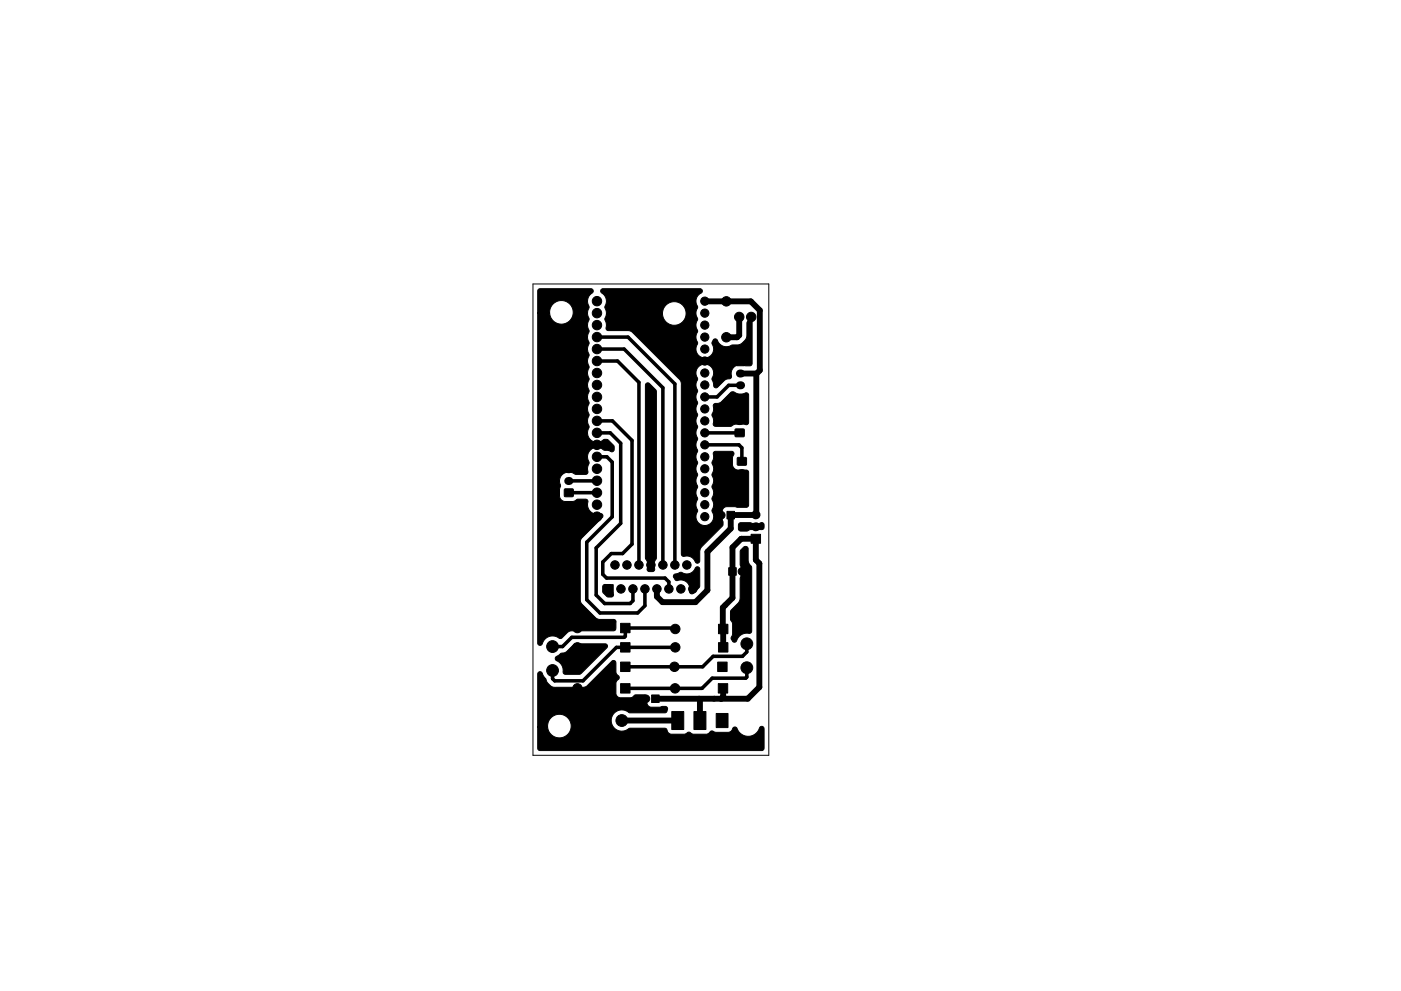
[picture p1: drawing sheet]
<svg xmlns="http://www.w3.org/2000/svg" width="297mm" height="210mm" viewBox="0 0 297 210" stroke-linecap="round" stroke-linejoin="round" font-family="sans-serif">
<path d="M113 60.2h50v100h-50z" fill="none" stroke="#000" stroke-width=".21"/>
<g fill="#000" stroke="#000" stroke-width=".21">
<path d="M114.2 61.4l.3-.2h10.8a.56 .56 0 0 1 .5 .6 .56 .56 0 0 1-.5 .6 2.2 2.2 0 0 0-.4 2.8 2.49 2.49 0 0 0 0 2.5 2.48 2.48 0 0 0 0 2.6 2.48 2.48 0 0 0 0 2.5l-.1 .2a2.45 2.45 0 0 0 .1 2.4l-.1 .2a2.45 2.45 0 0 0 .1 2.3 2.52 2.52 0 0 0 0 2.5 2.48 2.48 0 0 0 0 2.6 2.48 2.48 0 0 0 0 2.5 2.48 2.48 0 0 0 0 2.6l-.1 .2a2.45 2.45 0 0 0 .1 2.3 2.09 2.09 0 0 0 .4 2.8 2.09 2.09 0 0 0 2.8-.2l.8 .1 1.2 1.2 .1 .9a.68 .68 0 0 1-1.1 .2l-.9-.1a2.5 2.5 0 0 0-2.4-.4 2.13 2.13 0 0 0-.9 3.1l-.3 .9v.9a.5 .5 0 0 1-.4 .7h-2.1l-.9-.5h-.9a1.86 1.86 0 0 0-1.5 2.7l-.2 2.3a1.24 1.24 0 0 0 1.2 1.2h1.7l.9-.5h1.8a.72 .72 0 0 1 .4 1.1 2.11 2.11 0 0 0 2.9 2 .5 .5 0 0 1 .2 .8l-4.3 4.3-.3 .6-.1 12.8 .4 .6 3.2 3.2 3.8 .2 .2 .4v1.6l-.5 .3-9.1 .1-.6 .2-1.2 1.2a.63 .63 0 0 1-.9-.1h-.1a2.36 2.36 0 0 0-3.4 1.6 .5 .5 0 0 1-.5 .1 .5 .5 0 0 1-.3-.5v-70h2.5l.1 .4a2.51 2.51 0 0 0 4 1.4 2.51 2.51 0 0 0-.6-4.2 2.51 2.51 0 0 0-3.5 2.4h-2.5v-4.7zM127.4 61.4l.4-.2 20.8 .1a.53 .53 0 0 1 .3 .5 .53 .53 0 0 1-.5 .5 2.05 2.05 0 0 0-.5 2.9 2.37 2.37 0 0 0 0 2.5 2.38 2.38 0 0 0 0 2.5 2.38 2.38 0 0 0 0 2.6 1.91 1.91 0 0 0 1.2 3.1 1.91 1.91 0 0 0 2-2.6 .82 .82 0 0 1 0-.9 .82 .82 0 0 1 .8-.4l.2 .2a2 2 0 0 0 1.2 1.2l.9 .2 1-.4h1.3l.9-.5 .6-.6 .3-.7 .1-2.8a.57 .57 0 0 1 .4-.7 .57 .57 0 0 1 .7 .5l-.1 8.9-.4 .3-2.2-.2a1.98 1.98 0 0 0-1.7 2.6l-.3 .3-1.2 .4-1.4 1.4a.6 .6 0 0 1-.8 0 .6 .6 0 0 1-.1-.7 1.73 1.73 0 0 1 0-1.9 1.91 1.91 0 0 0-2.4-2.2 1.91 1.91 0 0 0-1 3.1 2.38 2.38 0 0 0 0 2.5 2.37 2.37 0 0 0 0 2.6 2.37 2.37 0 0 0 0 2.5 2.42 2.42 0 0 0 0 2.6 2.37 2.37 0 0 0 0 2.5 2.38 2.38 0 0 0 0 2.5 2.38 2.38 0 0 0 0 2.6 2.38 2.38 0 0 0 0 2.5 2.38 2.38 0 0 0 0 2.6 2.37 2.37 0 0 0 0 2.5 2.37 2.37 0 0 0 0 2.5 1.91 1.91 0 0 0 1.2 3.2 1.91 1.91 0 0 0 2-2.7l-.2-.5a2.41 2.41 0 0 0 0-2.5 2.41 2.41 0 0 0 0-2.5 2.41 2.41 0 0 0 0-2.6 2.39 2.39 0 0 0 0-2.5 2.83 2.83 0 0 0 .3-2.1l.4-.3h3.5a.6 .6 0 0 1 .5 .4 .6 .6 0 0 1-.2 .7l-.1 1.8a1.25 1.25 0 0 0 1.2 1h1.8l.4 .4v7.2l-.4 .3-4.2-.1-.7 .3-.3 .6 .2 3-4.6 4.7-.3 .7v2.2a.57 .57 0 0 1-.7 .5 .57 .57 0 0 1-.5-.7 2.19 2.19 0 0 0-2.4-.8l-.3-.4-.1-36.6-.4-.6-10.1-10-.6-.3h-4.3a.8 .8 0 0 1-.4-1.1v-.3a1.75 1.75 0 0 1-.1-1.9l.1-.1h11.9v.1a2.5 2.5 0 0 0 4 1.6 2.5 2.5 0 0 0-.6-4.3 2.5 2.5 0 0 0-3.4 2.6h-11.9l-.1-.8a1.42 1.42 0 0 1 0-1.7 2.19 2.19 0 0 0-1.1-2.2zM156.1 76h1.8v1.5h-1.8zM137 81.3l.3-.1 .4 .1 1.3 1.4 .2 .3v35.4a2.65 2.65 0 0 0-.4 2.5l-.4 .4h-.7a.81 .81 0 0 1-.3-1.3l-.1-.7-.5-.9v-36.7zM151.4 85.7l1.1-.2 .4-.2 2-2a1.53 1.53 0 0 1 1.5 .2h1.2a.62 .62 0 0 1 .7-.2 .62 .62 0 0 1 .4 .5v5.8a.71 .71 0 0 1-1.1 .4h-1.7l-1 .5h-3.2a.64 .64 0 0 1-.4-1.1v-.4a1.62 1.62 0 0 1-.2-1.4l.2-.7-.1-.9zM155.9 91.1h1.8v1.5h-1.8zM156.4 97.1h1.8v1.6h-1.8zM119.7 103.8h1.8v1.5h-1.8zM154.1 108.5h1.6v1.6h-1.6zM157.1 116.7l.6-.6a.56 .56 0 0 1 .6-.1 .56 .56 0 0 1 .3 .4v2.4a1.95 1.95 0 0 0 .7 1.4l.1 13.7a.69 .69 0 0 1-1 .4 2.44 2.44 0 0 0-2.4 1.9 .78 .78 0 0 1-.8-.3 .78 .78 0 0 1 0-.9l.1-.5v-2.1l-.4-.9v-1.9l1.7-1.8 .3-.7v-4.3l.2-.7-.2-5.1zM159.3 113.4h2v1.9h-2zM156.7 111l2.3-.1a2.69 2.69 0 0 0 2.5 0l.5 .3v.7a.54 .54 0 0 1-.7 .5h-2.1l-.8 .3h-1.3a.53 .53 0 0 1-.5-.6v-.8z"/>
<path d="M127.9 124.1l1.4-.1a.79 .79 0 0 1 .5 1.2v.3a.67 .67 0 0 1 .3 .6 .67 .67 0 0 1-.5 .6l-.9-.1-.9-.9v-1.2zM117.9 139.4l1-.8 1.1-.2 1.9-1.8h6.4a.5 .5 0 0 1 .5 .3 .5 .5 0 0 1-.1 .5l-5.6 5.6-3.2 .1a.81 .81 0 0 1-.5-1.1 2.25 2.25 0 0 0-1.4-1.8l-.3-.5zM128.2 124h1.8v1.8h-1.8zM131.6 136.3h2v2h-2zM131.6 132.2h2v2h-2zM142.9 121.9l.3-.1a2.04 2.04 0 0 1 2.1-.1 2.11 2.11 0 0 0 2.3-1.4 .5 .5 0 0 1 .8 .4l-.1 3.8-1.3 1.4a.57 .57 0 0 1-.7-.1 .57 .57 0 0 1 0-.7 2 2 0 0 0-2.9-1.9l-.6-.7zM152.3 136.3h2v2h-2zM152.3 132.4h2v2h-2zM154.5 120.4h1.6v1.6h-1.6zM114.2 142.6a.56 .56 0 0 1 .6 0 .56 .56 0 0 1 .3 .5l.6 .9 .4 .9 1.1 .9h6.7l.6-.3 5.2-5.2a.5 .5 0 0 1 .6-.1 .5 .5 0 0 1 .3 .4v2l.6 .8a.83 .83 0 0 1-.5 1.1l-.1 .5v2.1a.99 .99 0 0 0 .9 .9h2.3l1-.6h2l.3 .4 .1 1.4a1 1 0 0 0 .9 .8l2.9-.1a.72 .72 0 0 1 .5 .7 .72 .72 0 0 1-.6 .6h-7.3l-.9-.4a2.27 2.27 0 0 0-3 2.6 2.27 2.27 0 0 0 3.8 1.1h7.4l.3 .1 .2 .3a1 1 0 0 0 1 .9h2.6l.5-.2a.73 .73 0 0 1 1.3 .1l2.9 .1 .5-.2a.86 .86 0 0 1 1.5-.2h2.7a1.34 1.34 0 0 0 1.1-1 .76 .76 0 0 1 1 .7 2.51 2.51 0 0 0 2.5 1.1 2.51 2.51 0 0 0 2-1.7 .5 .5 0 0 1 .6-.4 .5 .5 0 0 1 .4 .5v4.1l-.1 .3-.3 .2h-47.2l-.4-.5v-4.5l2.1 .1a2.51 2.51 0 0 0 3.9 1.8 2.51 2.51 0 0 0-.1-4.2 2.51 2.51 0 0 0-3.8 2v.3h-2.1v-11.2zM131.6 145h2v2h-2zM131.6 140.5h2v2h-2z"/>
<path d="M138.2 147.4h1.6v1.6h-1.6zM142.4 151h2.6v3.8h-2.6zM147.1 151h2.6v3.8h-2.6zM151.9 151.4h2.4v3h-2.4zM152.2 140.5h2v2h-2zM152.3 145h2v2h-2z"/>
<circle cx="126.6" cy="74.1" r="1"/>
<circle cx="126.6" cy="66.4" r="1"/>
<circle cx="126.6" cy="71.5" r="1"/>
<circle cx="126.6" cy="79.1" r="1"/>
<circle cx="126.6" cy="69" r="1"/>
<circle cx="126.6" cy="63.9" r="1"/>
<circle cx="126.6" cy="76.6" r="1"/>
<circle cx="149.4" cy="66.4" r=".87"/>
<circle cx="149.4" cy="63.9" r=".87"/>
<circle cx="149.4" cy="69" r=".87"/>
<circle cx="149.4" cy="79.1" r=".87"/>
<circle cx="149.4" cy="76.6" r=".87"/>
<circle cx="149.4" cy="74.1" r=".87"/>
<circle cx="149.4" cy="71.5" r=".87"/>
<circle cx="154" cy="71.6" r="1"/>
<circle cx="154" cy="63.9" r="1"/>
<circle cx="156.7" cy="67.2" r="1"/>
<circle cx="159.3" cy="67.2" r="1"/>
<circle cx="126.6" cy="84.2" r="1"/>
<circle cx="126.6" cy="94.4" r="1"/>
<circle cx="126.6" cy="89.3" r="1"/>
<circle cx="126.6" cy="96.9" r="1"/>
<circle cx="126.6" cy="81.7" r="1"/>
<circle cx="126.6" cy="86.8" r="1"/>
<circle cx="126.6" cy="91.8" r="1"/>
<circle cx="126.6" cy="99.5" r="1"/>
<circle cx="149.4" cy="84.2" r=".87"/>
<circle cx="149.4" cy="96.9" r=".87"/>
<circle cx="149.4" cy="86.8" r=".87"/>
<circle cx="149.4" cy="99.5" r=".87"/>
<circle cx="149.4" cy="94.4" r=".87"/>
<circle cx="149.4" cy="89.3" r=".87"/>
<circle cx="149.4" cy="81.7" r=".87"/>
<circle cx="149.4" cy="91.8" r=".87"/>
<circle cx="153.2" cy="87.8" r="1"/>
<circle cx="126.6" cy="102" r="1"/>
<circle cx="126.6" cy="107.1" r="1"/>
<circle cx="126.6" cy="109.6" r="1"/>
<circle cx="126.6" cy="104.5" r="1"/>
<circle cx="130.4" cy="119.9" r=".9"/>
<circle cx="132.9" cy="119.9" r=".9"/>
<circle cx="135.5" cy="119.9" r=".9"/>
<circle cx="138" cy="119.9" r=".9"/>
<circle cx="140.5" cy="119.9" r=".9"/>
<circle cx="143.1" cy="119.9" r=".9"/>
<circle cx="145.6" cy="119.9" r=".9"/>
<circle cx="149.4" cy="104.5" r=".87"/>
<circle cx="149.4" cy="107.1" r=".87"/>
<circle cx="149.4" cy="109.6" r=".87"/>
<circle cx="149.4" cy="102" r=".87"/>
<circle cx="152.9" cy="109.3" r=".8"/>
<circle cx="117.1" cy="137.2" r="1.25"/>
<circle cx="122.4" cy="137.3" r="1"/>
<circle cx="122.4" cy="133.2" r="1"/>
<circle cx="131.7" cy="124.9" r=".9"/>
<circle cx="134.2" cy="124.9" r=".9"/>
<circle cx="136.7" cy="124.9" r=".9"/>
<circle cx="139.3" cy="124.9" r=".9"/>
<circle cx="141.8" cy="124.9" r=".9"/>
<circle cx="143.2" cy="137.3" r="1"/>
<circle cx="143.2" cy="133.4" r="1"/>
<circle cx="144.4" cy="124.9" r=".9"/>
<circle cx="146.9" cy="124.9" r=".9"/>
<circle cx="157.3" cy="121.2" r=".8"/>
<circle cx="158.3" cy="136.6" r="1.25"/>
<circle cx="117.1" cy="142.3" r="1.25"/>
<circle cx="122.4" cy="141.5" r="1"/>
<circle cx="122.4" cy="146" r="1"/>
<circle cx="126.8" cy="152.9" r="1.25"/>
<circle cx="131.8" cy="152.9" r="1.25"/>
<circle cx="137" cy="148.2" r=".8"/>
<circle cx="143" cy="141.5" r="1"/>
<circle cx="143.1" cy="146" r="1"/>
<circle cx="158.3" cy="141.7" r="1.25"/>
</g>
<path d="M156.9 79.2h.2M120.5 99.5h.2M156.7 89.3h.3M156.9 81.7h.2M120.5 102h.2M157.1 100.4h.3" fill="none" stroke="#000" stroke-width="1.7"/>
<path d="M160.2 111.8h.1M160.2 109.2h.1" fill="none" stroke="#000" stroke-width="1.9"/>
<path d="M149.4 63.9h9.8l1.9 1.9v12.8l-.7 .6h-3.4M154 63.9h.1M156.7 67.2v3.9l-.4 .5h-2.3M160.3 79.5v29.6l-.1 .2h-5.3v2.8l-4.9 5v8.1l-2.6 2.6h-6.9l-1.2-1.2v-1.7M160.3 114.3h-3.2l-1.8 1.8v10.8l-2.1 2 .1 8.3M160.3 114.3v4.5l.7 .7v26.3l-2.5 2.4h-19.5M160.3 114.3h-.1M131.8 152.9h11.9M148.2 148.2l.2 .2v4.5M152.9 148.2h.1M153.3 145.9v1.9l-.4 .4" fill="none" stroke="#000" stroke-width="1.3"/>
<g fill="none" stroke="#000" stroke-width=".75">
<path d="M126.6 71.5h6.5l10 10v38.4M126.6 74.1h5.7l8.2 8.2v37.6M126.6 76.6h4.3l4.6 4.5v38.8M126.6 91.8h2.8l2.2 2.2v17l-5.2 5.2v10l1.8 1.8h5.4l.6-.5v-2.6M126.6 96.9h2.1l1.1 1.1v11.6l-5.4 5.4v12.2l2.8 2.8h8l1.5-1.5v-3.6M126.6 89.3h3.2l4.2 4.1v22l-2 2h-2.4l-1.8 1.8v2.6l.8 .8h12.4l.8 .9v1.4M149.4 91.8h7.4M149.4 94.4h7.3l.6 .6v2.9M157 81.7h-2.5l-2.5 2.5h-2.6M126.6 104.5h.1M126.6 104.5h-6M126.6 102h-6"/>
<path d="M132.6 137l.2 .2M143.2 133.4l-.2-.2h-10.4v1.8l-.2 .2h-11.2l-1.9 2h-2.2M143.2 137.3h-12.5l-7.1 7.1h-6l-.5-.4v-1.7M158.3 136.6v1.7l-.9 .9h-6.2l-2.2 2.3h-16.4M151.4 148.2v.1M158.3 141.7v2l-.2 .2h-7.1l-2.2 2.1h-16.2"/>
</g>
</svg>
